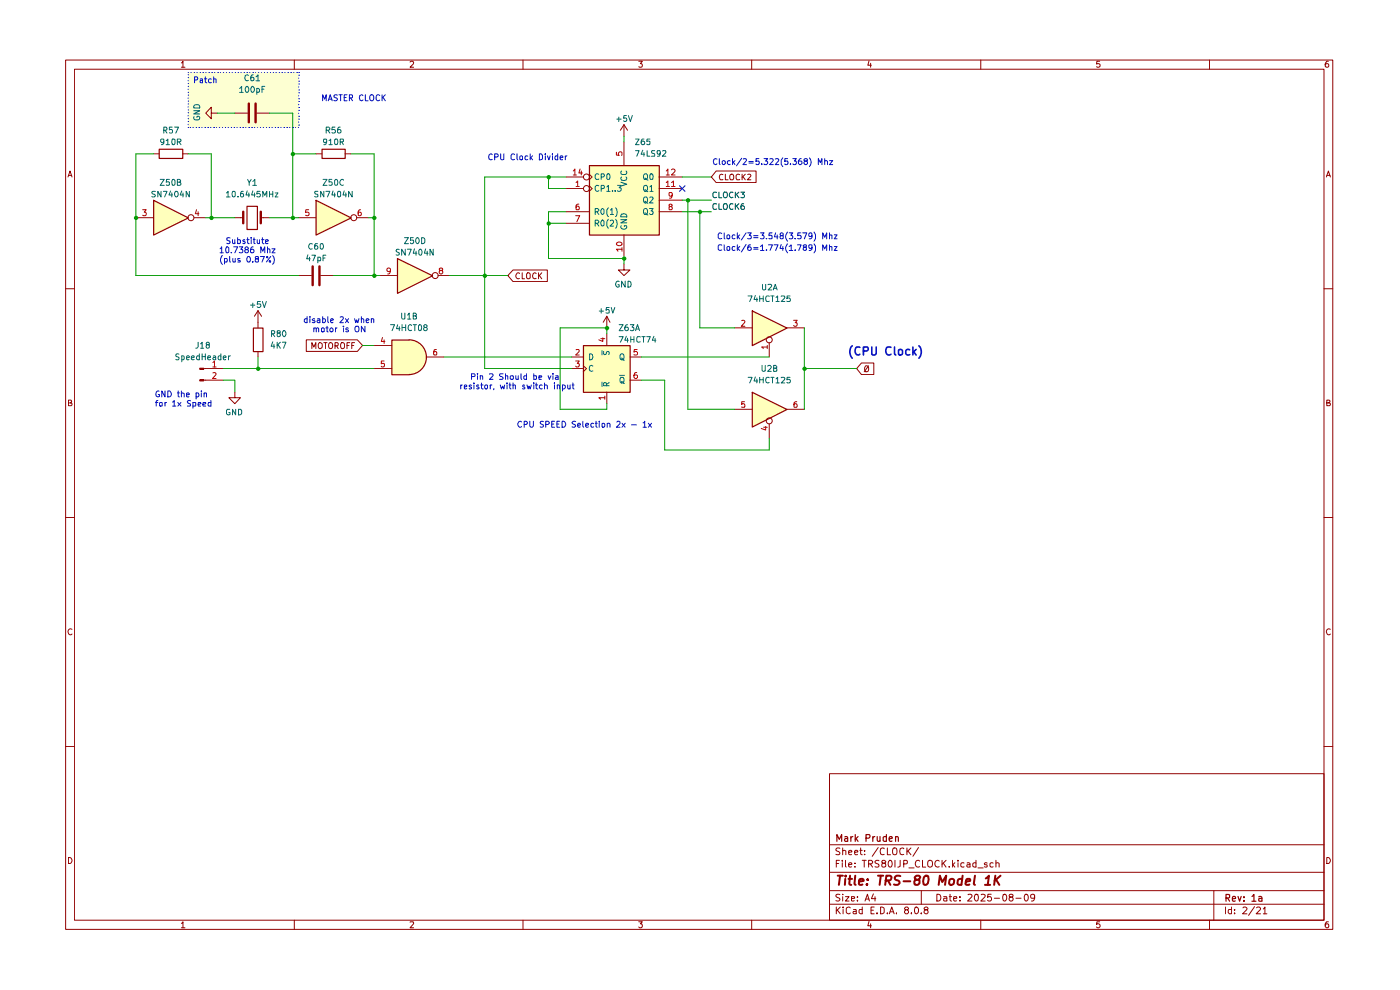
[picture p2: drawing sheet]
<svg xmlns="http://www.w3.org/2000/svg" width="297mm" height="210mm" viewBox="0 0 297 210" stroke-linecap="round" stroke-linejoin="round" font-family="sans-serif">
<g fill="none" stroke="#910000" stroke-width=".21">
<path d="M13.9 12.7h268.8v184.4h-268.8zM15.8 14.7h265.1v180.5h-265.1zM38.5 13.3h.1l.2-.3v1.3M38.5 14.3h.7M62.4 12.7v2M87 13.2l.5-.2 .3 .2-.1 .4-.7 .7h.8M111 12.7v2M135.5 13h.8l-.5 .5 .4 .1v.6h-.7M159.5 12.7v2M184.4 12.9l-.3 .9h.8M184.7 13.4v.9M208.1 12.7v2"/>
<path d="M233.3 13h-.6l-.1 .6h.7v.6h-.7M256.6 12.7v2M281.8 13a.71 .71 0 0 0-.7 .5 .71 .71 0 0 0 .3 .8l.4-.1v-.6l-.4-.1-.3 .3M14.4 37.5l.5-1.2 .4 1.2M14.5 37.2h.7M281.4 37.5l.4-1.2 .4 1.2M281.5 37.2h.6M13.9 61.3h1.9M280.9 61.3h1.8M14.5 85.5h.4l.3-.3-.2-.3h-.5v1.2h.6l.2-.5-.4-.1M281.5 85.5h.4l.2-.3-.1-.3h-.5v1.2h.6l.1-.5-.3-.1M13.9 109.8h1.9"/>
<path d="M280.9 109.8h1.8M15.3 133.5a.59 .59 0 0 0-.9 .5 .59 .59 0 0 0 .8 .6l.1-.1M282.2 133.5a.59 .59 0 0 0-.8 .5 .59 .59 0 0 0 .7 .6l.1-.1M13.9 158.4h1.9M280.9 158.4h1.8M176 164.1h104.9v31.1h-104.9zM176 179.2h104.9M178.2 180l-.6-.1-.3 .2 .1 .4 .8 .4-.1 .3h-.8M178.8 179.9v1.4M182.6 179.9v1.2l.3 .2M186.3 179.8l-1.3 1.8M188.3 179.9v1.4h.6"/>
<path d="M192.4 179.9v1.4M193.2 179.9l-.8 .8M194.9 179.8l-1.2 1.8M14.5 181.9a.65 .65 0 0 1 .8 .6 .65 .65 0 0 1-.8 .7zM38.5 195.9l.3-.4v1.3M38.5 196.8h.7M62.4 195.2v1.9M87 195.6l.7-.1 .1 .3-.8 1h.8M111 195.2v1.9M135.5 195.5h.8l-.5 .5 .5 .2-.1 .5-.5 .1-.2-.2M159.5 195.2v1.9M176 191.8h104.9"/>
<path d="M176 188.9h104.9M176 185h104.9M177.4 192.4v1.4M177.4 183.2h.5M177.6 193l.7 .8M178.1 182.5h-.7v1.4M178.2 189.8h-.8l-.1 .3 .8 .4 .1 .4-.3 .2-.6-.1M178.3 192.4l-.9 .8M178.7 182.5v.2M178.7 183v.9M178.8 189.7v.1M178.8 180.5l.4-.1 .2 .1v.8"/>
<path d="M178.8 190.2v.9M178.9 192.4v.2M178.9 192.9v.9M179.4 190.2h.7l-.7 .9h.7M179.4 182.5v1.3l.1 .1M180 183.4l.7-.1-.2-.3-.5 .2v.6l.3 .1 .3-.1M180 180.8l.7-.1-.2-.3-.5 .1v.6l.3 .2 .3-.1M180.4 192.6l-.4-.2-.5 .3 .1 1 .4 .1 .4-.1M180.6 190.6l.7-.1-.1-.3h-.6v.8h.6M181.1 192.9h.5v.9M181.3 180.8l.7-.1-.2-.3h-.3l-.2 .1v.6l.2 .2 .4-.1M181.4 183.8v.1"/>
<path d="M181.4 183.1v.1M181.6 193.2l-.5 .1-.1 .2 .1 .3h.5M181.9 191v.1M181.9 190.2v.2M182.4 180.4h.5M182.9 192.9h-.5l-.2 .7a.45 .45 0 0 0 .7 .2M182.9 192.4v1.4M182.9 182.5h.9M183.3 182.5v1.4M183.4 181.2v.1M183.4 180.5h.1M183.5 191.1l.5-1.4 .4 1.4"/>
<path d="M183.7 190.7h.7M184.3 183.3h.6l.2-.3v-.3l-.2-.2h-.6v1.4M184.4 195.4l-.3 1h.8M184.6 183.3l.5 .6M184.7 196v.8M184.8 193.1h.5M185.3 189.6l-.4 1h.9M185.5 192.4h-.7v1.4h.7M185.6 190.2v.9M186 193.7v.1M186.5 182.6a.6 .6 0 0 0-.9 .1l.1 .4 .7 .2 .1 .2-.3 .4-.6-.1M186.8 192.4h.4l.4 .3v.8l-.4 .3h-.4z"/>
<path d="M187.3 183.1h-.1l-.1-.3 .1-.2a.48 .48 0 0 1 .7 .2l-.2 .3-.5 .1a.47 .47 0 0 0 0 .7 .47 .47 0 0 0 .7-.2l-.1-.4-.2-.2M187.6 180l-.3-.1-.5 .1-.1 .5 .1 .6 .4 .2 .4-.1M188.3 193.7v.1M188.7 193.8l.5-1.4 .5 1.4M188.8 182.5a.76 .76 0 0 1 .5 .7 .76 .76 0 0 1-.5 .7l-.3-.2a.99 .99 0 0 1 .3-1.2zM188.8 193.4h.7M189.4 180l.3-.1 .5 .1 .1 .8-.1 .3-.3 .2-.5-.2zM189.9 182.5v1.4M190.2 193.7v.1M191 182.5v1.3l-.5 .1M191.7 183.3l.7-.1 .1-.5-.3-.2h-.5v1.4M191.7 180a.55 .55 0 0 0-.7 0 .55 .55 0 0 0-.1 .7l.1 .4 .4 .2 .3-.1"/>
<path d="M192.1 193l-.2-.3 .2-.3h.4l.2 .3v.2l-.7 .3-.1 .4 .2 .2h.4l.2-.2-.2-.6M192.6 180.5l.6 .8M192.8 184.1h1.1M193.3 193.7v.1M194.1 192.6l.2-.2a.75 .75 0 0 1 .6 .7 .75 .75 0 0 1-.6 .7l-.2-.1-.1-.4zM195.1 182.7a.68 .68 0 0 0-1 .4 .68 .68 0 0 0 .8 .8l.2-.1M195.4 193.7v.1M195.4 188.9v2.9M195.7 182.5v1.4h.7M196.4 193l-.4-.3 .4-.3h.2l.3 .3-.3 .3a.45 .45 0 0 0-.6 .4 .45 .45 0 0 0 .6 .4l.3-.2-.3-.6M196.9 182.7l.2-.2a.57 .57 0 0 1 .7 .5v.4a.57 .57 0 0 1-.7 .5v-.1a.99 .99 0 0 1-.2-1.1zM198.7 189.7a.73 .73 0 0 1 .9 .7 .73 .73 0 0 1-.9 .7z"/>
<path d="M199.3 182.7a.65 .65 0 0 0-1 .5 .65 .65 0 0 0 .9 .6h.1M199.9 182.5v1.4M200.1 183.1l.6 .8M200.2 190.2h.6l.1 .9M200.7 182.5l-.8 .8M200.9 190.5l-.7 .1v.4h.7M201.4 183.8v.1M201.4 190.2h.5M201.5 189.7v1.3l.4 .1M202.1 182.5v1.4M202.1 183.4l.5 .5M202.3 190.6l.7-.1-.1-.3h-.5l-.1 .2v.6l.2 .1 .4-.1"/>
<path d="M202.6 183l-.5 .5M203.2 182.5v.2M203.2 183v.9M203.7 191v.1M203.7 190.2v.2M204.5 183.1l-.4-.1-.3 .3 .1 .5h.6M205.2 183.1l.3-.1 .3 .2v.7M205.4 189.8l.5-.1 .3 .4-.9 1h.9M205.8 183.3l-.6 .1-.1 .2 .2 .3 .5-.1M206.9 189.8h.5a1.01 1.01 0 0 1-.2 1.3 .87 .87 0 0 1-.3-1.3zM207 183.1l-.3-.1-.3 .3 .1 .5h.5M207 182.5v1.4"/>
<path d="M207.5 184.1h1.1M208.1 195.2v1.9M208.1 189.8h.8l.1 .3-.9 1h.9M209.4 183.1l-.4-.1-.2 .2 .1 .2 .5 .1v.3h-.6M210.3 189.7h-.7l-.1 .7 .6-.2 .2 .3v.4l-.2 .2-.6-.1M210.7 183.1l-.4-.1-.3 .3 .1 .5h.6M210.9 190.5h1.1M211.3 183.1l.4-.1 .3 .2v.7M211.3 182.5v1.4M212.8 189.8l.3-.1a.73 .73 0 0 1 .5 .7 .73 .73 0 0 1-.5 .7l-.3-.1-.1-.5zM214.3 190.3l-.2-.3 .1-.2h.6v.4l-.5 .1-.2 .2v.4l.2 .2h.4l.2-.2v-.4l-.2-.2M215.5 190.5h1.1"/>
<path d="M217.5 189.8l.1-.1a.73 .73 0 0 1 .6 .7 .73 .73 0 0 1-.6 .7l-.3-.6zM219.5 190.3l-.2 .2h-.5l-.2-.2 .1-.5 .5-.1 .3 .2-.2 1.1-.5 .1M233.3 195.5h-.6l-.1 .6 .2-.1h.3l.3 .2v.3l-.3 .3h-.3l-.2-.2M256.6 195.2v1.9M257.5 188.9v6.3M260 192.4v1.4M261.2 192.9h-.5l-.1 .3v.4l.2 .2h.4M261.2 192.4v1.4M261.9 193.7v.1M261.9 192.9v.2M263.7 192.6l.2-.2h.3l.3 .4-.9 1h.9M266.1 192.3l-1.2 1.9"/>
<path d="M266.6 192.6l.6-.2 .2 .4-.9 1h.9M268 192.8l.3-.4v1.4M268 193.8h.8M281.5 181.9a.65 .65 0 0 1 .7 .6 .65 .65 0 0 1-.7 .7zM281.8 195.5h-.4l-.3 .5v.5l.3 .3 .4-.1v-.7h-.4l-.3 .2"/>
</g>
<g fill="none" stroke="#910000" stroke-width=".25">
<path d="M177.5 178.5v-1.5l.5 1 .6-1v1.5M179.2 177.5h.5l.1 1M179.8 177.8l-.5 .1-.2 .2 .2 .4 .5-.1M180.5 177.5v1M180.9 177.5l-.4 .3M181.4 177v1.5M181.6 177.9l.4 .6M182 177.5l-.6 .5M183.7 177.8h.6a.45 .45 0 0 0 .1-.8h-.7v1.5M185.2 177.5v1M185.6 177.5l-.4 .3M186.1 177.5l.1 .9 .3 .1 .2-.2"/>
<path d="M186.7 177.5v1M188 177.5h-.4l-.2 .1v.7l.2 .2 .4-.1M188 177v1.5M188.6 178l.7-.2-.2-.3h-.4l-.1 .7 .3 .3 .3-.1M190 177.6l.2-.1h.3l.1 1M190 177.5v1M260.1 190.5l.7-.1 .1-.6-.8-.1v1.5M260.4 190.5l.5 .7M261.4 190.7l.7-.1-.1-.4h-.5l-.1 .7 .2 .3 .4-.1M262.6 190.2l.4 1 .3-1M263.9 191v.2M263.9 190.2v.2"/>
<path d="M265.6 190.2l.4-.5v1.5M265.6 191.2h.8M267 190.2h.6l.1 1M267.7 190.6l-.7 .1v.4h.7"/>
</g>
<g fill="none" stroke="#910000" stroke-width=".42">
<path d="M177.7 185.8h1.1M178.2 185.8l-.2 1.9M179.3 186.4l-.1 1.3M179.4 185.8v.1M180 186.4h.8M180.3 185.8l-.1 1.6 .4 .3M181.4 185.8l-.1 1.6 .2 .3M182.2 187l1-.1-.1-.4a.6 .6 0 0 0-.8 .2v.9h.7M184 187.5l-.1 .2-.1-.1 .2-.1-.1 .2M184.1 186.5v.2M186.3 185.8h1.1M186.9 185.8l-.3 1.9"/>
<path d="M187.9 186.8l1-.1 .2-.6v-.2l-.3-.1h-.8l-.2 1.9M188.4 186.8l.5 .9M191 185.8h-.8l-.4 .3 .1 .4 .8 .4 .1 .5-.4 .3-.8-.1M191.7 186.9h1.4M194.4 186.6l-.3-.2v-.3a.72 .72 0 0 1 1-.3l.1 .3-.2 .4-.8 .2a.75 .75 0 0 0-.1 .9 .72 .72 0 0 0 1-.2v-.6l-.3-.2M196 186.1l.4-.3 .5 .1a1.62 1.62 0 0 1-.5 1.8l-.5-.2-.1-.6zM199.1 187.7l.3-1.9 .5 1.3 .8-1.3-.2 1.9M201.5 186.6l.3-.2 .5 .2v.9l-.4 .2-.5-.2zM204.1 186.5l-.5-.1-.4 .4v.7l.2 .2 .6-.1M204.2 185.8l-.2 1.9M204.9 187l.9-.1v-.4h-.7l-.3 .9 .3 .3 .5-.1M206.8 185.8l-.2 1.6 .2 .3"/>
<path d="M209 187.7h1.1M209.1 186.3l.7-.5-.3 1.9M211.2 185.8l-.3 1.9M211.3 186.6l.7 1.1M212.3 185.8l-1.3 1.1"/>
</g>
<path d="M39.9 15.4h23.5v11.6h-23.5z" fill="#fdffd2"/>
<g fill="#ffffbc">
<path d="M125 35.1h14.8v14.7h-14.8z"/>
<path d="M123.7 73.3h9.9v9.9h-9.9z"/>
<path d="M32.5 42.5l7.4 3.7-7.4 3.6z"/>
<path d="M67 42.5l7.5 3.7-7.5 3.6z"/>
<path d="M84.3 54.8l7.4 3.7-7.4 3.7z"/>
<path d="M86.8 72a3.7 3.7 0 0 1 3.6 3.7 3.7 3.7 0 0 1-3.6 3.7z"/>
<path d="M83.1 72.1h3.6v7.4h-3.6z"/>
<path d="M159.5 65.9l7.4 3.6-7.4 3.8z"/>
<path d="M159.5 83.2l7.4 3.6-7.4 3.7z"/>
</g>
<g fill="none" stroke="#910000" stroke-width=".21">
<path d="M120.1 40h3.6M120.1 37.5h3.6M125 39.4l.6 .6-.6 .6M125 37l.6 .5-.6 .6M132.4 26.5v2.4M132.4 30.1v5M132.4 26.5l-.8 1.1M132.4 26.5l.7 1.1M139.8 40h4.9M139.8 37.5h4.9M120.1 44.9h4.9M120.1 47.4h4.9"/>
<path d="M132.4 56v1.3h1.2l-1.2 1.2-1.2-1.2h1.2M132.4 49.8v5M139.8 44.9h4.9M139.8 42.5h4.9M43.2 78.2h.4M121.3 75.7h2.4M121.3 78.2h2.4M123.7 77.6l.7 .6-.7 .7M128.7 67.1l.7 1.3M128.7 67.1v2.4M128.7 70.8v2.5M128.7 67.1l-.7 1.3"/>
<path d="M133.6 75.7h2.5M42.4 80.6h.8v.2h-.8zM43.2 80.6h.4M128.7 83.2v2.4M133.6 80.6h2.5"/>
<circle cx="124.4" cy="40" r=".64"/>
<circle cx="124.4" cy="37.5" r=".64"/>
</g>
<path d="M125 35.1h14.9v14.8h-14.9zM123.8 73.3h9.9v9.9h-9.9z" fill="none" stroke="#910000" stroke-width=".25"/>
<g fill="none" stroke="#006665" stroke-width=".21">
<path d="M127 39.4a.45 .45 0 0 0-.7 .2l.1 .7a.37 .37 0 0 0 .3 .3 .37 .37 0 0 0 .3-.2M127 37a.45 .45 0 0 0-.7 .1v.7l.1 .3 .6-.1M127.5 40l.6-.1v-.5l-.6-.1v1.3M127.5 37.5h.6v-.5l-.6-.1v1.2M128.7 39.7l.4-.4v1.3M128.8 37l.4-.1a.86 .86 0 0 1 0 1.2h-.3l-.2-.2zM131 39.3h.8l-.4 .5 .4 .2v.3l-.3 .3h-.3l-.2-.2M131.7 38.6l1.3 .5-1.3 .4M131.9 37.5l-.2 .3a.65 .65 0 0 0 .6 .5 .65 .65 0 0 0 .7-.5l-.2-.3M131.9 36.3l-.2 .4 .3 .3h.6l.3-.1 .1-.4-.2-.2M136.6 39.5l.5-.2a.86 .86 0 0 1 0 1.3h-.2a.79 .79 0 0 1-.3-1.1zM136.8 37.8l.7 .4"/>
<path d="M137.9 39.7l.3-.4v1.3M138 37l.2-.1a.77 .77 0 0 1 .2 1.2h-.4l-.1-.2zM126.3 44.9h.5l.2-.4-.2-.3h-.5v1.3M126.3 47.4l.7-.1v-.4l-.2-.2h-.5v1.3M126.6 44.9l.4 .6M126.6 47.4l.4 .6M127.6 44.3l.3-.1 .2 .3v.7l-.2 .3a.71 .71 0 0 1-.3-1.2zM127.6 46.8l.3-.1 .2 .2v.8l-.1 .2a.6 .6 0 0 1-.6-.5 .6 .6 0 0 1 .2-.6zM128.7 40.6h.7M129.1 44.1l-.4 .5v.8l.4 .5M129.1 46.5l-.1 .1a1.34 1.34 0 0 0 .1 1.8M129.5 44.6l.3-.4v1.3"/>
<path d="M129.5 46.9l.4-.2 .3 .4-.8 .9h.8M129.5 45.5h.7M129.9 40.4v.2M130.5 40.4v.2M130.6 44.1a1.44 1.44 0 0 1 0 1.8M130.6 46.5l.1 .1a1.48 1.48 0 0 1-.1 1.8M131.7 46.6h1.3l-1.3 .7h1.3M131.8 47.9l-.1 .1a.6 .6 0 0 0 .7 .6 .6 .6 0 0 0 .5-.7h-.4v.1M131.9 45.4h.9l.2 .6h-1.3zM136.6 44.4l.5-.2a.86 .86 0 0 1 0 1.3 .46 .46 0 0 1-.6-.4zM136.6 41.9l.5-.1a.86 .86 0 0 1 0 1.2 .46 .46 0 0 1-.6-.4zM136.8 40.3l.7 .4"/>
<path d="M136.8 45.2l.7 .4M136.8 42.7l.7 .4M137.8 44.2h.8l-.5 .5h.4v.7l-.5 .1-.2-.2M137.9 41.9l.4-.1 .3 .3-.8 .9h.8M137.9 40.6h.7M125.1 75.1a.64 .64 0 0 1 .7 .6 .64 .64 0 0 1-.7 .6zM125.8 77.7l-.3-.2a.65 .65 0 0 0-.5 .6 .65 .65 0 0 0 .5 .7l.3-.1M127.7 74.4v.9M128.1 74.5v.6a.47 .47 0 0 0 .4 0 .47 .47 0 0 0 .2-.5l.5-.1v.7M131.4 79.6h1.1M131.7 75.1h.4a.86 .86 0 0 1 0 1.2 .46 .46 0 0 1-.6-.4zM131.8 76l.7 .4"/>
<path d="M127.7 81.1v.9M128.6 81.8v-.6h-.5v.6h1.1M129.2 81.1l-.6 .5M131.7 80h.5a.86 .86 0 0 1-.1 1.2 .46 .46 0 0 1-.6-.4zM131.8 81h.2l.5 .3"/>
<circle cx="136.9" cy="37.5" r=".57"/>
</g>
<g fill="none" stroke="#ba0000" stroke-width=".21">
<path d="M121.6 36.3l.4-.4v1.2M121.6 37.1h.7M122.2 38.7l.3-.3v1.2M122.2 39.6h.7M123.1 35.9l-.3 .8h.8M123.3 36.3v.8M130.8 32.3v.6l.6 .1-.2-.2v-.3l.2-.3h.4l.1 .2v.6M141.3 38.7l.4-.3v1.2M141.3 36.3l.4-.4v1.2M141.3 39.6h.7M141.3 37.1h.7M142.4 38.7l.5-.3v1.2"/>
<path d="M142.4 36l.6-.1 .2 .2-.1 .3-.7 .7h.8M142.4 39.6h.8M122.1 45.8h.9l-.6 1.2M122.8 43.3l-.6 .3v.8l.6 .1v-.7l-.4-.1-.2 .3M130.8 51.5a.78 .78 0 0 1 1.1 .1v.3a.66 .66 0 0 1-1.1-.2zM131.9 52.9h-1.1l.3 .4M131.9 52.5v.8M142.1 43.8l-.2-.1v-.3h.6v.3l-.6 .2 .1 .6h.4l.2-.2-.1-.4-.1-.1M142.6 41.4l-.2 .2-.5-.2v-.5l.5-.1a.91 .91 0 0 1 0 1.2h-.4M122.1 76.6h.8l-.4 .5h.3l.1 .2-.1 .5h-.5l-.2-.1M122.2 74.2l.4-.1 .3 .4-.8 .8h.8M127.5 71.8h.8"/>
<path d="M127.9 71.7v.7l-.9-.3M135.1 79l-.4 .1a.92 .92 0 0 0 0 1.2h.3l.2-.3v-.3l-.1-.2h-.4l-.2 .2M135.2 74.1h-.6l-.1 .6 .2-.2h.3l.2 .3v.3l-.1 .2-.6-.1M128.3 84.4h-1.3l.4 .3M128.3 84v.7"/>
</g>
<path d="M42.4 80.6h.8v.2h-.8z" fill="#910000"/>
<path d="M42.4 78.1h.8v.3h-.8z" fill="none" stroke="#910000" stroke-width=".21"/>
<path d="M42.4 78.1h.8v.3h-.8z" fill="#910000"/>
<g fill="none" stroke="#910000" stroke-width=".21">
<path d="M32.5 32.6h1.2M38.7 32.6h1.2M44.8 24v-1.3l-1.2 1.3 1.2 1.2v-1.2h1.3M49.8 24h2.7M54.5 24h2.7M67 32.6h1.3M73.2 32.6h1.3M151.9 36.3h8.5v2.4h-8.5l-1-1.2zM153.4 37h-.3a.67 .67 0 0 0-.5 .5 .67 .67 0 0 0 .3 .6h.5M153.9 37v1.1h.6M155 37h.4a.86 .86 0 0 1 .1 1.1h-.5a.87 .87 0 0 1 0-1.1zM156.9 37h-.1a.45 .45 0 0 0-.6 .2v.7l.1 .2h.6"/>
<path d="M157.4 37v1.1M157.6 37.5l.5 .6M158.1 37l-.7 .6M158.6 37h.4l.3 .3-.8 .8h.8M28.8 46.2h3.7M41.2 46.2h2.4M49.8 46.2h1.8M55.3 46.2h1.9M63.4 46.2h3.6M63.4 58.5h2.7M68 58.5h2.7M75.6 46.2h2.6"/>
<path d="M80.6 58.5h3.7M92.9 58.5h2.5M108.8 57.3h7.3v2.4h-7.3l-1.1-1.2zM110.2 58v-.1a.58 .58 0 0 0-.8 .6 .58 .58 0 0 0 .8 .5M110.8 57.9v1.2h.5M112 57.9h.2l.3 .2v.9l-.3 .1-.5-.1v-.9zM113.7 58v-.1a.61 .61 0 0 0-.7 .3 .61 .61 0 0 0 .1 .8l.3 .1 .3-.1M114.3 57.9v1.2M114.4 58.5l.5 .6M114.9 57.9l-.6 .7M43.6 78.2h3.8M54.7 65.9l.8 1.2"/>
<path d="M54.7 65.9v3.6M54.7 74.5v1.2M54.7 65.9l-.7 1.2M65 72.1h10.8l1.1 1.2-1.1 1.2h-10.8zM66.2 74v-1.3l.4 .9 .4-.9v1.3M67.8 72.7l.3 .1a.74 .74 0 0 1 .2 1l-.5 .2a.86 .86 0 0 1 0-1.3zM68.7 72.7h.7M69 72.7v1.3M69.8 72.8l.3-.1 .4 .1 .1 .7-.4 .5-.4-.2zM71.1 73.4h.5l.1-.2v-.4l-.1-.1h-.5v1.3M71.4 73.4l.3 .6M72.3 72.8l.2-.1a.46 .46 0 0 1 .6 .4v.4a.46 .46 0 0 1-.6 .5 .9 .9 0 0 1-.2-1.2z"/>
<path d="M73.6 73.3h.4M74.2 72.7h-.6v1.3M74.6 73.3h.5M75.2 72.7h-.6v1.3M79.4 78.2h3.7M79.4 73.3h3.7M90.5 75.7h3.7M155.8 69.5h3.7M163.2 72.7v3M166.9 69.5h3.7M182.7 77h2.7v2.5h-2.7l-1-1.3zM183.6 77.7l.3-.1a.73 .73 0 0 1 0 1.3h-.2a.86 .86 0 0 1-.1-1.2z"/>
<path d="M184.3 77.6l-1 1.3M43.6 80.6h3.8M49.8 83.2v1.2h1.2l-1.2 1.2-1.2-1.2h1.2M155.8 86.8h3.7M163.2 90v3M166.9 86.8h3.7"/>
<circle cx="40.5" cy="46.2" r=".64"/>
<circle cx="75.1" cy="46.2" r=".64"/>
<circle cx="92.3" cy="58.5" r=".64"/>
<circle cx="163.2" cy="72.1" r=".64"/>
<circle cx="163.2" cy="89.3" r=".64"/>
</g>
<g fill="none" stroke="#ba0000" stroke-width=".21">
<path d="M30.3 44.5h.7l-.4 .5 .3 .1v.6h-.6M41.7 44.5l-.3 .8h.8M42 44.9v.9M65.5 44.5h-.6l-.1 .6a.45 .45 0 0 1 .6 0 .45 .45 0 0 1 .1 .6h-.7M76.5 44.5l-.3 .1-.2 .2v.9a.42 .42 0 0 0 .5-.1 .42 .42 0 0 0 .1-.5l-.4-.1-.2 .2M82.8 57.4v.1a.42 .42 0 0 1-.6 0 .42 .42 0 0 1 0-.6l.4-.1a.72 .72 0 0 1 .2 .8 .72 .72 0 0 1-.6 .5M93.4 57.4l-.2-.3 .1-.2h.5v.4l-.4 .1-.2 .2v.3l.2 .2h.3l.2-.2v-.3l-.2-.2M45.2 76.9l.3-.3v1.2M45.2 79.1l.4-.1 .2 .4-.7 .9h.7M45.2 77.8h.6M81.1 71.6l-.2 .8h.8M81.5 76.6h-.6v.6l.6-.1v.7h-.4l-.2-.1"/>
<path d="M81.5 72.1v.7M92.6 74.1l-.4 .1-.2 .4 .1 .7h.5v-.7l-.4-.1-.2 .3M157.3 68l.5-.1 .2 .4-.7 .9h.7M162.8 73.6h-1.2l.3 .4M162.8 73.3v.7M168.4 67.9h.7l-.4 .5h.3v.7l-.5 .1-.1-.2M157.9 85.2h-.6v.6l.2-.2 .4 .1v.7l-.6-.1M162 90.6h.8M162.4 90.5v.7l-.9-.3M169 85.2l-.6 .3v.8l.6 .1v-.7l-.4-.1-.2 .3"/>
</g>
<path d="M33.8 31.7h5v1.9h-5zM68.3 31.7h4.9v1.9h-4.9zM32.6 42.5l7.4 3.7-7.4 3.7zM52.4 43.8h2.2v4.9h-2.2zM67.1 42.5l7.4 3.7-7.4 3.7zM84.3 54.9l7.5 3.6-7.5 3.7zM53.8 69.6h2v5h-2zM86.8 72.1h-3.7v7.4h3.7M86.8 72.1a3.7 3.7 0 0 1 3.7 3.7 3.7 3.7 0 0 1-3.7 3.7M159.6 65.9l7.4 3.7-7.4 3.7zM159.6 83.2l7.4 3.7-7.4 3.7z" fill="none" stroke="#910000" stroke-width=".25"/>
<path d="M52.8 22v3.9M54.2 22v3.9M51.6 44.9v2.5M55.3 44.9v2.5M66.3 56.5v4M67.8 56.5v4" fill="none" stroke="#910000" stroke-width=".51"/>
<g fill="none" stroke="#0f0f0f" stroke-width=".21">
<path d="M152 43.3l-.6-.1-.1 .3v.6l.1 .3 .6-.1M152 40.8h-.6l-.1 .2v.7a.52 .52 0 0 0 .7 .2M152.5 43.2v1.2h.6M152.5 40.8v1.1h.6M153.6 43.2h.5l.1 .2 .1 .6-.2 .4h-.5l-.1-.2v-.6zM155.5 43.3l-.1-.1a.66 .66 0 0 0-.7 .5 .66 .66 0 0 0 .3 .7l.5-.1M155.5 40.8h-.5a.61 .61 0 0 0-.3 .7 .61 .61 0 0 0 .8 .4M156 40.8v1.1M156 43.2v1.2M156.2 43.7l.6 .7M156.2 41.3l.6 .6M156.8 43.2l-.8 .7"/>
<path d="M156.8 40.8l-.8 .6M157.2 40.8h.7l-.4 .4 .4 .2v.5h-.7M157.8 43.2l-.5 .1a.94 .94 0 0 0 0 1.1h.5l.1-.2v-.3l-.2-.3h-.3l-.2 .3"/>
<circle cx="153.9" cy="41.3" r=".58"/>
</g>
<g fill="none" stroke="#090" stroke-width=".21">
<path d="M32.5 32.6h-3.7v25.9h34.6M39.9 32.6h4.9v13.6M46.1 24h3.7M57.2 24h4.9v22.2M62.1 32.6h4.9M74.5 32.6h4.9v25.9M116.4 37.5v2.5h3.7M120.1 37.5h-17.3v40.7h18.5M132.4 28.9v1.2M144.7 37.5h6.2M43.6 46.2h6.2M57.2 46.2h6.2"/>
<path d="M70.7 58.5h9.9M78.2 46.2h1.2M95.4 58.5h12.3M116.4 47.4h3.7M120.1 44.9h-3.7v9.9h16v1.2M144.7 42.5h6.2M144.7 44.9h6.2M145.9 42.5v44.3h9.9M148.5 44.9v24.6h7.3M47.4 78.2h32M54.7 75.7v2.5M76.9 73.3h2.5"/>
<path d="M94.2 75.7h27.1M128.7 70.8v-1.3h-9.9v17.3h9.9v-1.2M136.1 75.7h27.1M170.6 78.2h11.1M170.6 69.5v17.3M47.4 80.6h2.4v2.6M136.1 80.6h4.9v14.9h22.2v-2.5"/>
</g>
<g fill="none" stroke="#000bc9" stroke-width=".21">
<path d="M39.9 19.6h.1M39.9 18.3h.1M39.9 17.7h.1M39.9 16.5h.1M39.9 15.9h.1M39.9 15.4h.1M39.9 17.1h.1M39.9 18.9v.1M40.5 15.4h.1M41.2 15.4h.1M41.3 17l.6-.1v-.5l-.6-.1v1.3M41.8 15.4h.1"/>
<path d="M42.5 16.8h.5v.8M42.5 15.4h.1M43 17.1h-.5v.4h.5M43 15.4h.1M43.4 16.7h.5M43.6 16.3v1.1l.3 .2M43.6 15.4h.1M44.3 15.4h.1M44.8 16.8l-.3-.1-.3 .3 .1 .5h.5M44.9 15.4h.1M45.3 16.8h.5v.8M45.3 16.3v1.3"/>
<path d="M45.5 15.4h.1M46.2 15.4h.1M46.8 15.4h.1M47.4 15.4h.1M48 15.4h.1M48.6 15.4h.1M49.2 15.4h.1M49.9 15.4h.1M50.5 15.4h.1M51.1 15.4h.1M51.8 15.4h.1M52.4 15.4h.1"/>
<path d="M53 15.4h.1M53.6 15.4h.1M54.2 15.4h.1M54.8 15.4h.1M55.5 15.4h.1M56.1 15.4h.1M56.7 15.4h.1M57.4 15.4h.1M57.9 15.4h.1M58.5 15.4h.1M59.2 15.4h.1M59.8 15.4h.1"/>
<path d="M60.4 15.4h.1M61.1 15.4h.1M61.7 15.4h.1M62.3 15.4h.1M62.9 15.4h.1M63.4 15.4h.1M63.4 16h.1M63.4 17.2h.1M63.4 17.8h.1M63.4 19.1h.1M63.4 19.7h.1M63.4 16.5v.1"/>
<path d="M63.4 18.4v.1M39.9 27h.1M39.9 25.8h.1M39.9 25.2h.1M39.9 23.9h.1M39.9 23.3h.1M39.9 22h.1M39.9 21.5h.1M39.9 20.2h.1M39.9 20.8v.1M39.9 22.6v.1M39.9 24.5v.1"/>
<path d="M39.9 26.4v.1M40.3 27h.1M40.9 27h.1M41.6 27h.1M42.2 27h.1M42.8 27h.1M43.5 27h.1M44.1 27h.1M44.7 27h.1M45.3 27h.1M45.9 27h.1M46.5 27h.1"/>
<path d="M47.2 27h.1M47.8 27h.1M48.4 27h.1M49.1 27h.1M49.7 27h.1M50.2 27h.1M50.9 27h.1M51.5 27h.1M52.1 27h.1M52.8 27h.1M53.4 27h.1M54 27h.1"/>
<path d="M54.6 27h.1M55.2 27h.1M55.8 27h.1M56.5 27h.1M57.1 27h.1M57.7 27h.1M58.4 27h.1M59 27h.1M59.6 27h.1M60.2 27h.1M60.8 27h.1M61.4 27h.1"/>
<path d="M62.1 27h.1M62.7 27h.1M63.3 27h.1M63.4 20.9h.1M63.4 21.5h.1M63.4 22.8h.1M63.4 23.4h.1M63.4 24.7h.1M63.4 25.3h.1M63.4 26.5h.1M63.4 20.3v.1M63.4 22.1v.1"/>
<path d="M63.4 24v.1M63.4 25.9h.1M68.4 21.4v-1.3l.5 .9 .3-.9v1.3M69.6 21.4l.5-1.3 .4 1.3M69.8 21h.6M71.6 20.2l-.5-.1-.3 .3 .1 .2 .5 .2 .2 .2-.3 .4-.5-.1M71.9 20.1h.7M72.3 20.1v1.3M73 20.7h.4M73.6 20.1h-.6v1.3h.6M74.1 20.8h.5l.2-.2v-.3l-.2-.2h-.5v1.3M74.4 20.8l.4 .6"/>
<path d="M77 20.3l-.3-.2a.65 .65 0 0 0-.5 .6 .65 .65 0 0 0 .5 .7l.3-.2M77.5 20.1v1.3h.6M78.5 20.3l.5-.2a.86 .86 0 0 1 0 1.3 .46 .46 0 0 1-.6-.5zM80.6 20.3l-.5-.2-.3 .3v.6l.2 .3 .3 .1 .3-.2M81.1 20.1v1.3M81.2 20.6l.5 .8M81.7 20.1l-.6 .7M104.4 32.8l-.1-.1a.61 .61 0 0 0-.6 .3 .61 .61 0 0 0 .1 .7l.3 .2 .3-.1M104.9 33.3l.7-.1 .1-.3-.3-.3h-.5v1.3M106.2 32.6v1a.42 .42 0 0 0 .7 .2v-1.2M109.2 32.8l-.1-.1a.42 .42 0 0 0-.7 .3v.6a.52 .52 0 0 0 .8 .2M109.7 32.6v1.1l.1 .2"/>
<path d="M110.3 33.2l.2-.1 .4 .1v.6h-.6zM112 33.1h-.5l-.1 .5a.36 .36 0 0 0 .6 .2M112.5 32.6v1.3M112.6 33.4l.4 .5M113 33.1l-.5 .5M114.4 32.6a.52 .52 0 0 1 .7 .4v.6l-.7 .3zM115.7 32.6v.2M115.7 33.1v.8M116.1 33.1l.4 .8 .2-.8M117.2 32.6v.2M117.2 33.1v.8M118.3 33.1h-.5l-.1 .5a.36 .36 0 0 0 .6 .2"/>
<path d="M118.3 32.6v1.3M118.8 33.5l.6-.1-.2-.3-.4 .1v.5l.2 .2 .3-.1M119.9 33.1v.8M120.3 33.1l-.4 .2M152.1 33.7l-.3-.1a.65 .65 0 0 0-.5 .7 .65 .65 0 0 0 .5 .6l.3-.2M152.6 33.6v1.1l.2 .2M153.3 34.2l.3-.1 .3 .2v.4l-.3 .2-.4-.2zM154.9 34.2l-.3-.1-.3 .2v.4l.3 .2 .3-.1M155.4 33.6v1.3M155.6 34.4l.3 .5M155.9 34.1l-.5 .4M157.3 33.6l-1.1 1.6"/>
<path d="M157.7 33.7l.4-.1 .3 .4-.8 .9h.8M158.9 34.2h.9M158.9 34.6h.9M161 33.6h-.6v.6h.6v.6l-.4 .1-.2-.2M161.6 34.7v.2M162.1 33.6h.8l-.5 .6 .5 .1v.4l-.3 .2h-.3l-.2-.2M163.3 33.7l.5-.1 .2 .3-.7 1h.7M164.5 33.7l.5-.1 .2 .3-.7 1h.7M166.1 33.5l-.4 .5v.8l.4 .5M167.1 33.6h-.6v.6h.6l.1 .1-.1 .5-.4 .1-.2-.2M167.7 34.7v.2M168.2 33.6h.7l-.4 .6h.4v.6l-.5 .1-.2-.2"/>
<path d="M170 33.6a.55 .55 0 0 0-.6 .6v.5l.2 .2h.3l.2-.2v-.4l-.1-.1h-.5l-.1 .1M170.8 34.2l-.2-.2v-.3h.6l.1 .3-.2 .2h-.3l-.2 .2v.3l.2 .2h.3l.2-.2v-.3l-.2-.2M171.7 33.5a1.44 1.44 0 0 1 0 1.8M173.6 34.9v-1.3l.4 .9 .4-.9v1.3M175 34.2l.4-.1 .2 .1v.7M175 33.6v1.3M176 34.1h.7l-.7 .8h.7M46.7 52.8l.3-.4v1.2M46.7 53.6h.7M47.2 54.2a1.21 1.21 0 0 0 0 1.9M47.6 55.6h.5v-.8h-.5v1.2M48.1 52.4l.5 .2v.8l-.5 .2a.9 .9 0 0 1 0-1.2z"/>
<path d="M48.7 54.4v1l.2 .2M48.8 50.5h-.7v.4l.6 .2 .1 .2-.1 .3h-.6M49.1 53.5v.1M49.3 50.8l.1 .8 .3 .1 .1-.2M49.4 54.8l.1 .8 .4-.1M49.6 52.4h.8l-.6 1.2M49.8 50.8v.9M49.9 54.8v.8M50.4 50.9h.6v.6l-.2 .2-.4-.1M50.4 50.4v1.3M50.8 52.4h.7l-.4 .5 .3 .1v.5h-.6M50.9 54.8h-.4l-.1 .2 .2 .2h.3v.4h-.5"/>
<path d="M51.9 50.9l-.2-.1-.2 .2 .2 .3h.2v.3h-.4M52.2 53l-.3-.4 .3-.2h.2l.3 .3-.8 .4v.3l.3 .2h.2l.3-.2v-.3l-.3-.1M52.4 50.8h.5M52.5 50.4v1l.4 .3M52.5 54.5l.3-.1a.84 .84 0 0 1 .2 1.2l-.5-.1a.78 .78 0 0 1 0-1zM53.3 50.4v.1M53.3 50.8v.9M53.6 55.5v.1M53.7 52.4a.72 .72 0 0 0-.6 .5 .72 .72 0 0 0 .3 .7l.4-.1a.42 .42 0 0 0 0-.5 .42 .42 0 0 0-.6 0l-.1 .1M53.7 50.8h.4M53.9 50.4v1.2l.2 .1M54.4 54.9l-.3-.3 .1-.1h.6v.3l-.6 .2v.6l.6-.1v-.5l-.2-.1"/>
<path d="M54.6 50.8v.8l.3 .1 .2-.2M55.1 50.8v.9M55.2 54.4h.9l-.5 1.2M55.3 53.6v-1.2l.4 .9 .5-.9v1.2M55.5 50.8h.5M55.7 50.4v1l.3 .3M56.3 51.3l.6-.2-.1-.3-.5 .1v.7h.5M56.7 54.4l.1 .2-.1 .1-.2-.1zM56.8 53l.1-.2 .4 .2v.6M56.8 52.4v1.2M57.1 55.3l.2-.1 .1 .2v.2h-.3zM57.4 54.4l-.9 1.2"/>
<path d="M57.7 52.8h.7l-.7 .8h.7M57.9 54.2a1.42 1.42 0 0 1 0 1.9M153.1 52l-.6-.1-.1 .3v.7a.52 .52 0 0 0 .7 .1M153.1 49.6l-.1-.1a.42 .42 0 0 0-.6 .2v.7a.52 .52 0 0 0 .7 .2M153.6 51.9v1.1l.2 .1M153.6 49.4v1.1l.2 .2M154.2 52.4l.4-.1 .2 .1v.6h-.6zM154.2 50l.4-.2 .2 .2v.6h-.6zM155.9 52.4h-.5l-.1 .5a.36 .36 0 0 0 .6 .1M155.9 49.9h-.5l-.1 .5a.36 .36 0 0 0 .6 .2M156.4 49.4v1.3M156.4 51.9v1.2"/>
<path d="M156.5 52.7l.4 .4M156.5 50.2l.4 .5M156.9 52.3l-.5 .5M156.9 49.8l-.5 .5M158.3 51.9l-1 1.6M158.3 49.4l-1 1.5M158.6 49.4h.8l-.4 .5 .4 .3-.1 .4h-.7M159.2 51.9a.55 .55 0 0 0-.6 .5l.1 .6 .4 .1 .3-.2v-.3l-.3-.2h-.2l-.3 .2M159.9 52.5h.9M159.9 52.9h.9M159.9 50h.9M159.9 50.4h.9"/>
<path d="M161.3 52.3l.5-.4v1.2M161.3 49.4h.8l-.4 .5 .4 .3-.1 .4h-.7M161.3 53.1h.8M162.6 53v.1M162.6 50.6v.1M163 51.9h.9l-.5 1.2M163.8 49.4h-.6l-.1 .6h.7v.6h-.7M164.2 51.9h.9l-.6 1.2M164.5 49.4l-.2 .8h.8M164.9 49.8v.9M165.7 51.9l-.2 .8h.7M165.7 50l-.1-.1a.34 .34 0 0 1 .1-.5 .34 .34 0 0 1 .5 .2l-.1 .3-.5 .1-.1 .4a.42 .42 0 0 0 .7 .2v-.5l-.3-.1"/>
<path d="M166.1 52.3v.8M167.1 51.8a1.23 1.23 0 0 0 0 1.8M167.1 49.2l-.1 .1a1.32 1.32 0 0 0 .1 1.9M167.4 52.3l.4-.4v1.2M167.4 49.4h.8l-.4 .5 .3 .1v.6h-.7M167.4 53.1h.8M168.7 53v.1M168.7 50.6v.1M169.2 51.9h.8l-.5 1.2M169.9 49.4h-.6l-.1 .6h.7v.6h-.7M170.3 49.4h.8l-.5 1.3M170.6 52.4l-.2-.3 .2-.2h.4l.1 .4-.7 .4 .2 .4 .5-.1v-.5l-.2-.1"/>
<path d="M172.2 52.4l-.1 .3-.4-.1v-.7l.5 .1v.9l-.5 .2M172.2 50v.2h-.5v-.7l.4-.1 .1 .2v.8l-.5 .3M172.7 51.8h.1a1.36 1.36 0 0 1-.1 1.8M172.7 49.2a1.41 1.41 0 0 1 0 2M174.5 53.1v-1.2l.5 .9 .4-.9v1.2M174.5 50.7v-1.3l.5 .9 .4-.9v1.3M176 52.4l.1-.1 .4 .1v.7M176 50l.1-.2 .4 .1v.8M176 49.4v1.3M176 51.9v1.2M177 52.3h.6l-.6 .8h.6M177 49.8h.6l-.6 .9h.6"/>
<path d="M65.1 67.7l-.3-.1-.2 .3v.3l.2 .2h.3M65.1 67.2v1.2M65.7 67.2v.1M65.7 67.6v.8M66.6 69.7l.2-.2 .3 .2v.7M66.6 69.5v.9M66.8 67.7l-.3-.1-.3 .3 .6 .1v.3l-.1 .1h-.5M67.1 69.7l.2-.2 .3 .1v.8M67.3 67.7h.6v.7M67.9 67.9l-.6 .2 .1 .3h.5M68.2 69.7l.2-.2 .4 .2v.6h-.6zM68.4 67.7a.36 .36 0 0 1 .6 .2v.5h-.6"/>
<path d="M68.4 67.2v1.2M69.1 69.5h.5M69.4 69.2v1.1l.2 .1M69.5 67.2v1.1l.2 .1M70 69.8l.4-.3 .2 .3v.5h-.5zM70.1 68l.6-.1-.1-.3-.5 .2v.5l.2 .1h.3M71.2 69.5v.9M71.5 69.5l-.3 .3M72.2 67.3l.4-.1 .3 .3-.8 .9h.8M72.9 69.2v.1M72.9 69.5v.9M73.3 67.6l.7 .8"/>
<path d="M73.9 69.6l-.4-.1-.1 .3v.2h.4l.2 .2-.2 .2-.4-.1M74 67.6l-.7 .8M75.2 67.6l.3 .8 .1-.5 .3 .5 .3-.8M76.7 67.7l.3-.1 .2 .2v.6M76.7 67.2v1.2M77.4 69.2v1.2l-.7-1.2v1.2M77.7 68l.6-.1-.2-.3-.4 .2v.5l.1 .1h.4M78.8 67.7h.5v.7M78.8 67.6v.8M100 79.9h.6l.2-.2-.1-.3-.7-.1v1.2M101.3 79.3v.1M101.3 79.7v.8"/>
<path d="M101.9 79.8l.4-.1 .1 .8M101.9 79.7v.8M103.8 79.4l.6-.1 .2 .2-.8 1h.8M106.7 79.3h-.6l-.1 .2 .2 .4h.3l.2 .2v.2l-.2 .2h-.5M107.2 79.8l.4-.1 .1 .8M107.2 79.3v1.2M108.2 79.9l.2-.2h.4v.8h-.4l-.2-.2zM109.4 79.7l.1 .8 .4-.1M109.9 79.7v.8M110.5 79.3v1l.2 .2M111.7 79.3v1.2h-.4l-.2-.2v-.4l.2-.2h.4M113.2 79.3v1.2h.5v-.8h-.5"/>
<path d="M116.3 79.7l.2 .8 .4-.8M117.3 79.3v.1M117.3 79.7v.8M117.9 79.7h.5v.8h-.5v-.5h.5M33 85.4h.5M33.5 85l-.4 .1v1M33.7 83a.61 .61 0 0 0-.6 .3 .61 .61 0 0 0 0 .7l.4 .2 .3-.1v-.4h-.2M33.9 85.4l.5 .1-.1 .6h-.4zM35 82.9v1.3l-.7-1.3v1.3M35 85.4v.7M35.3 85.4h-.2l-.1 .2M35.6 82.9a.65 .65 0 0 1 .8 .7 .65 .65 0 0 1-.8 .6z"/>
<path d="M36.6 85.3l.4-.3v1.1M36.6 86.1h.7M37.6 83.3h.5M37.7 85.4l.7 .7M37.8 82.9v1.1l.3 .2M38.4 85.4l-.7 .7M38.5 83.5l.1-.2 .5 .2v.7M38.5 82.9v1.3M39.6 83.8l.6-.1-.2-.4-.4 .1v.7h.5M40.4 85h-.6v.5l.5 .1 .1 .4-.1 .1h-.6M40.9 86.1h.6l-.1-.7h-.5v1.2M41.6 83.4l.3-.1 .3 .3-.1 .5h-.5"/>
<path d="M41.6 83.3v1.3M42 85.8l.6-.2-.1-.2h-.4l-.1 .1 .1 .6h.4M42.7 82.9v.2M42.7 83.3v.9M43 85.8l.6-.2v-.2h-.5l-.1 .1 .1 .6h.5M43.3 83.5l.2-.2 .3 .1v.8M43.3 83.3v.9M44.7 85v1.1h-.5v-.7h.5M97.7 81.7v.8M98.1 81.7l-.4 .2M98.5 82.1l.5-.1v-.3h-.5v.7h.5M100 81.7h-.3l-.2 .1 .2 .3 .3 .1v.2h-.5"/>
<path d="M100.5 81.2v.2M100.5 81.7v.8M101.6 81.7h-.5v.3l.4 .1 .1 .2-.1 .2-.4-.1M102 81.7h.5M102.1 81.2v1.1l.4 .2M102.9 81.7h.5v.6l-.2 .2-.4-.3zM104 81.7v.8M104.3 81.7h-.3v.2M104.8 82.4l-.1 .3M106.1 81.7l.3 .8 .2-.6 .3 .6 .2-.8M107.6 81.2v.2M107.6 81.7v.8"/>
<path d="M108 81.7h.4M108.2 81.2v1.1l.2 .2M108.8 81.7h.5v.8M108.8 81.2v1.3M110.6 89.5l-.2-.1a.64 .64 0 0 0-.6 .6 .64 .64 0 0 0 .6 .6l.2-.1M111.2 90h.6v-.6h-.6v1.2M111.3 81.7h-.3l-.1 .2 .5 .4-.2 .2-.3-.1M111.8 81.7l.3 .8 .1-.6 .3 .6 .2-.8M112.4 89.4v1l.2 .2h.3l.3-.2v-1M113.2 81.2v.2M113.2 81.7v.8M113.6 81.7h.5"/>
<path d="M113.7 81.2v1.1l.4 .2M114.3 80h.6l-.1-.3h-.5v.8h.5M115 81.7h-.3l-.3 .2v.3l.3 .3 .3-.1M115.3 89.4h-.5l-.2 .2 .1 .3 .6 .2v.4l-.3 .1-.4-.1M115.5 81.7h.4l.2 .1v.7M115.5 81.2v1.3M115.8 90h.5l.2-.4-.2-.2h-.5v1.2M117 90h.5M117.6 89.4h-.6v1.2h.6M117.6 81.2v.2M117.6 81.7v.8M118.1 90h.5"/>
<path d="M118.2 81.7h.4l.1 .1v.7M118.2 81.7v.8M118.7 89.4h-.6v1.2h.6M119.2 89.4a.65 .65 0 0 1 .8 .6 .65 .65 0 0 1-.8 .6zM119.3 81.7h.4l.2 .2v.3l-.2 .3-.4-.1M119.3 81.7v1.2M120.4 81.7v.6l.2 .2 .3-.2M120.9 81.7v.8M121.4 81.7h.4M121.5 81.2v1.1l.3 .2M122.1 89.4h-.5l-.2 .2v.3l.7 .4-.2 .3-.5-.1M122.5 90.2l.6-.1-.1-.3-.5 .2v.5l.2 .1 .4-.1"/>
<path d="M123.7 89.4v1.1l.1 .1M124.2 90.2l.6-.1v-.2l-.4-.1-.2 .2v.5l.2 .1 .4-.1M125.9 89.9a.36 .36 0 0 0-.6 .1l.1 .5h.5M126.3 89.8h.4M126.4 89.4v1.1l.3 .1M127.1 89.4v.1M127.1 89.8v.8M127.7 89.9h.5v.6l-.3 .1-.2-.1zM128.8 89.9l.4-.1 .2 .2v.6M128.8 89.8v.8M130.8 89.5l.2-.1h.4l.1 .1v.4l-.7 .7h.7M131.9 89.8l.7 .8"/>
<path d="M132.6 89.8l-.7 .8M134 90.1h1M136.4 89.7l.4-.3v1.2M136.4 90.6h.7M137.5 89.8l.7 .8M138.2 89.8l-.7 .8"/>
<circle cx="75.7" cy="69.8" r=".57"/>
</g>
<path d="M180.8 73.4a1.94 1.94 0 0 0 0 2.6M182.4 73.7l-.7-.1a.87 .87 0 0 0-.3 1.1 .87 .87 0 0 0 .9 .5l.1-.1M183.2 74.5l.8-.1 .2-.3-.1-.4-.9-.1v1.7M184.9 73.6v1.5l.3 .2h.3l.4-.3v-1.4M189 73.7l-.7-.1a.88 .88 0 0 0-.4 1.1 .88 .88 0 0 0 1 .5l.1-.1M189.8 73.6v1.5l.2 .2M190.6 74.3l.3-.2 .5 .2 .1 .7-.2 .2-.4 .1-.3-.2zM193 74.2l-.5-.1-.4 .4v.5l.2 .2h.7M193.7 73.6v1.7M193.8 74.6l.5 .7M194.3 74.1l-.6 .7M194.9 73.4a1.94 1.94 0 0 1 0 2.6" fill="none" stroke="#000bc9" stroke-width=".34"/>
<path d="M144.1 39.4l1.2 1.2M145.3 39.4l-1.2 1.2" fill="none" stroke="#000589" stroke-width=".21"/>
<g fill="#090">
<circle cx="128.8" cy="69.6" r=".47"/>
<circle cx="132.4" cy="54.9" r=".47"/>
<circle cx="54.8" cy="78.2" r=".47"/>
<circle cx="44.9" cy="46.2" r=".47"/>
<circle cx="28.9" cy="46.2" r=".47"/>
<circle cx="62.1" cy="32.7" r=".47"/>
<circle cx="116.4" cy="37.6" r=".47"/>
<circle cx="116.4" cy="47.4" r=".47"/>
<circle cx="79.4" cy="46.2" r=".47"/>
<circle cx="79.4" cy="58.5" r=".47"/>
<circle cx="62.1" cy="46.2" r=".47"/>
<circle cx="102.9" cy="58.5" r=".47"/>
<circle cx="146" cy="42.5" r=".47"/>
<circle cx="148.5" cy="45" r=".47"/>
<circle cx="170.7" cy="78.2" r=".47"/>
</g>
<g fill="none" stroke="#006665" stroke-width=".21">
<path d="M50.8 18.7l.5-.4v1.3M50.8 19.6h.8M52.2 18.4a.6 .6 0 0 1 .7 .5 .6 .6 0 0 1-.5 .7l-.4-.5zM52.7 16l-.3-.1a.65 .65 0 0 0-.5 .6 .65 .65 0 0 0 .5 .6h.3M53.4 18.4l.1-.1a.68 .68 0 0 1 .5 .7 .68 .68 0 0 1-.5 .6l-.3-.5zM53.7 15.9l-.3 .1-.2 .2v.9a.42 .42 0 0 0 .6-.1 .42 .42 0 0 0 0-.5l-.4-.1-.2 .2M54.3 16.3l.4-.4v1.2M54.3 17.1h.8M54.5 18.8l.3-.1 .3 .3-.1 .5h-.5M54.5 18.7v1.3M55.6 18.9h.4M56.2 18.3h-.6v1.3"/>
<path d="M34 38.1h.8l-.8 1.2h.8M34.8 30l-.2 .3h-.3l-.2-.3v-.3l.1-.2 .6 .1v.8l-.6 .3M34.8 27.6h.5v-.6h-.5v1.2M35 27.6l.4 .6M35.3 29.8l.3-.3v1.2M35.3 30.7h.6M35.9 38.1h-.6v.5h.6v.6h-.6M36.5 29.6l.5-.1 .1 .2v.7a.35 .35 0 0 1-.4 .3 .35 .35 0 0 1-.3-.4zM36.5 27h-.6v.6l.5-.1 .2 .2-.1 .4h-.6M36.7 38.1l.4 .2v.8l-.4 .2a.9 .9 0 0 1 0-1.2zM37 27h.9l-.6 1.2M37.6 30.1l.7-.1 .1-.3-.2-.2h-.6v1.2"/>
<path d="M37.6 38.6h.6v-.5h-.6v1.2h.5l.3-.4-.3-.3M38 30.1l.4 .6M41.1 23.5h1.3l-1.3 .7h1.3M41.2 24.8l-.1 .3 .3 .3h.6l.4-.3-.2-.4h-.4v.2M41.2 22.4l.2-.2h.6l.3 .2 .1 .5h-1.3zM52.5 38.1l.4 .6 .4-.6M52.9 38.7v.6M53.6 38.5l.5-.4v1.2M53.6 39.3h.8M68.5 38.1h.9l-.9 1.2h.9M69.2 27.6h.7l.1-.4-.3-.2h-.5v1.2M69.3 30l-.3 .3-.3-.1v-.7h.5l.1 .2-.2 .9-.4 .1"/>
<path d="M69.5 27.6l.5 .6M69.8 29.8l.3-.3v1.2M69.8 30.7h.7M70.4 38.1h-.6v.5h.4l.3 .2-.1 .4h-.6M71 29.7l.2-.2h.3a.77 .77 0 0 1-.2 1.2l-.3-.3zM71.1 27h-.6l-.1 .6h.7v.5h-.7M71.2 38.1a.71 .71 0 0 1 .5 .6 .71 .71 0 0 1-.4 .6l-.3-.2v-.8zM72.2 30.1l.7-.1v-.4l-.7-.1v1.2M72.2 27a.72 .72 0 0 0-.6 .5 .72 .72 0 0 0 .2 .7l.5-.1a.42 .42 0 0 0-.1-.5 .42 .42 0 0 0-.5 0l-.1 .1M72.5 30.1l.4 .6M72.9 38.2v-.1a.58 .58 0 0 0-.8 .6 .58 .58 0 0 0 .8 .5M130.8 25.3h1"/>
<path d="M131.3 24.8v1M132.9 24.5h-.5l-.1 .6h.6v.6l-.4 .1-.2-.2M133.3 24.5l.4 1.3 .4-1.3M134.8 32h.8l-.5 1.1M134.8 29.5h.8l-.8 1.2h.8M136.4 31.9l-.4 .8h.8M136.6 29.5h-.3l-.2 .3v.8a.42 .42 0 0 0 .5 0 .42 .42 0 0 0 .1-.6l-.4-.1-.3 .3M136.6 32.4v.7M137.3 32v1.1h.6M137.9 29.5h-.6l-.1 .5h.7v.6h-.7M138.9 32h-.6l-.1 .1 .1 .4 .6 .2v.4h-.7M140.1 32.5l-.3 .2-.3-.1v-.6h.5l.1 .1-.2 1h-.4"/>
<path d="M140.6 32h.6l.1 .3-.8 .8h.8M33 40.6h-.6l-.2 .2 .3 .4h.2l.3 .2-.1 .3h-.7M34.2 40.6v1.2l-.7-1.2v1.2M34.7 40.6h.7l-.5 1.2M36.2 40.5l-.3 .9h.7M36.4 40.9v.9M37.2 40.6h.2a.62 .62 0 0 1 .4 .6 .62 .62 0 0 1-.4 .6 .84 .84 0 0 1-.2-1.2zM38.6 40.5l-.4 .9h.8M38.8 40.9v.9M40.2 40.6v1.2l-.7-1.2v1.2M48 40.9l.4-.3v1.2M48 41.8h.8"/>
<path d="M49.3 40.7l.4-.1 .2 .2v.7a.35 .35 0 0 1-.4 .3 .35 .35 0 0 1-.3-.4zM50.5 41.7v.1M51.6 40.6l-.4 .1-.2 .8a.35 .35 0 0 0 .3 .3 .35 .35 0 0 0 .4-.3v-.2l-.3-.3-.4 .3M52.4 40.5l-.2 .9h.8M52.8 40.9v.9M53.6 40.5l-.2 .9h.7M54 40.9v.9M55.2 40.6h-.6l-.1 .6 .5-.2 .2 .3v.4h-.7M55.7 41.8v-1.2l.5 .8 .4-.8v1.2M57.2 40.6v1.2M57.2 41.2h.7M57.9 40.6v1.2"/>
<path d="M58.4 40.9h.6l-.6 .9h.6M65.3 54.1l-.2 .8h.7M65.7 54.6v.7M66.2 54.1h.7l-.5 1.2M66.2 51.8l-.5-.1a.61 .61 0 0 0-.2 .8 .61 .61 0 0 0 .7 .3M67.3 51.7h-.4l-.1 .2v.9h.5v-.6l-.4-.1-.1 .3M67.4 40.6h-.6v.2v.3l.6 .3v.3h-.6M67.4 55.3h.5v-.7h-.5v1.1M67.9 51.9l.2-.2 .3 .1a.66 .66 0 0 1-.2 1.1l-.3-.3zM68.5 54.7h.5M68.7 40.6v1.2l-.7-1.2v1.2M69.1 40.6h.9l-.5 1.2"/>
<path d="M69.1 54.1h-.6v1.2M70.6 40.5l-.2 .9h.8M71 40.9v.9M71.7 40.7l.4-.1 .2 .2v.7a.35 .35 0 0 1-.5 .3 .35 .35 0 0 1-.2-.4zM73 40.5l-.2 .9h.7M73.4 40.9v.9M74.7 40.6v1.2l-.7-1.2v1.2M84.7 53l-.4-.1-.3 .2 .1 .3 .6 .2v.4l-.3 .1h-.4M85.8 50.4h.9l-.9 1.3h.9M86 52.9v1.2l-.8-1.2v1.2M86.4 52.9h.8l-.5 1.2M87.7 50.4h-.6v.6l.6-.1 .1 .2-.1 .5-.5 .1-.1-.2"/>
<path d="M87.9 52.8l-.2 .9h.7M88.3 53.3v.8M88.3 50.5h.1a.6 .6 0 0 1 .6 .4 .6 .6 0 0 1-.2 .7l-.2 .1a.75 .75 0 0 1-.3-1.2zM89.1 52.9a.68 .68 0 0 1 .4 .6 .68 .68 0 0 1-.4 .6l-.2-.2v-.8zM89.4 50.4a.52 .52 0 0 1 .7 .4v.5a.52 .52 0 0 1-.7 .4zM90.3 52.8l-.3 .9h.8M90.6 53.3v.8M91.9 52.9v1.2l-.7-1.2v1.2M131.4 59.7l-.2-.1a.6 .6 0 0 0-.6 .7 .6 .6 0 0 0 .8 .5v-.4h-.3M132.6 59.6v1.3l-.7-1.3v1.3M133.2 59.6a.64 .64 0 0 1 .7 .7 .64 .64 0 0 1-.7 .6zM38 75.1h-.5l-.2 .2 .1 .3 .6 .2v.4l-.2 .1-.5-.1"/>
<path d="M38.6 75.6l.3-.1 .2 .1v.6l-.2 .1-.3-.1M38.6 75.5v1.2M39.6 75.9l.6-.1-.2-.3-.4 .1v.6l.1 .1 .4-.1M40.6 75.9l.6-.1v-.2l-.4-.1-.2 .1 .1 .6h.5M42 72.6v.9l-.1 .3-.4 .1M42.3 75.6l-.4-.1-.2 .2 .1 .5h.5M42.3 75.1v1.2M42.5 72.9l.4-.3v1.3M42.5 73.9h.7M42.9 75.1v1.2M42.9 75.6h.7M43.6 75.1v1.2"/>
<path d="M44 73.1h-.2a.34 .34 0 0 1 .1-.5 .34 .34 0 0 1 .5 .2l-.1 .3h-.3l-.3 .3 .1 .4 .2 .1 .4-.2v-.4l-.3-.2M44.1 75.9l.6-.1v-.2l-.5-.1-.1 .1v.6l.1 .1 .5-.1M45.2 75.6l.4-.1 .2 .1v.7M45.8 75.8h-.5l-.1 .2 .1 .3 .5-.1M46.9 75.6l-.4-.1-.2 .2v.5h.6M46.9 75.1v1.2M47.4 75.9l.6-.1-.2-.3-.4 .1v.6l.1 .1 .4-.1M48.5 75.5v.8M48.9 75.5l-.4 .2M53.1 64.7h1M53.6 64.3v.9M55.2 64h-.6v.6l.6-.1 .1 .5-.2 .2-.5-.1"/>
<path d="M55.7 64l.4 1.2 .4-1.2M57.6 70.8l.6-.1v-.5l-.6-.1v1.3M57.9 72.5l-.4 .9h.8M57.9 70.8l.4 .6M58.1 73v.9M58.8 72.6v1.3M59 70.6h-.2v-.4h.6v.4h-.4l-.2 .2v.4l.2 .2 .4-.1 .1-.1v-.3l-.3-.3M59 73.1l.5 .8M59.5 72.6l-.7 .7M59.9 72.6h.8l-.5 1.3M60.1 70.2h.1a.6 .6 0 0 1 .5 .4 .6 .6 0 0 1-.2 .7l-.2 .1a.75 .75 0 0 1-.2-1.2zM82.8 68.9h.9l-.5 1.2"/>
<path d="M84.4 68.9l-.3 .8h.8M84.7 69.3v.8M85.2 66.4v1l.3 .3 .4-.1v-1.2M85.3 68.9v1.2M85.3 69.5h.8M86.1 68.9v1.2M86.5 66.8l.3-.4v1.3M86.5 67.7h.7M87.3 69h-.1a.61 .61 0 0 0-.6 .2 .61 .61 0 0 0 .1 .8l.3 .1h.3M87.7 67h.5l.1-.3-.2-.3h-.4v1.3h.5l.1-.1v-.4l-.2-.2M87.7 68.9h.6M88 68.9v1.2"/>
<path d="M89 68.9a.71 .71 0 0 1 .5 .6 .71 .71 0 0 1-.4 .6l-.3-.2v-.8zM90.1 69.5l-.2-.4 .2-.2h.3l.2 .3-.7 .4 .1 .5h.1h.4l.1-.2v-.3l-.2-.1M127.1 66h1M127.5 65.5v.9M129.2 65.2h-.6v.6l.1-.1h.4l.1 .1v.5h-.6M129.7 65.2l.3 1.2 .4-1.2M131.4 71.4h.8l-.6 1.2M131.4 68.9h.8l-.8 1.2h.8M132.9 71.3l-.4 .9h.8M133.1 68.9a.72 .72 0 0 0-.6 .5 .72 .72 0 0 0 .3 .7h.4a.42 .42 0 0 0 0-.6 .42 .42 0 0 0-.6 0l-.1 .1M133.1 71.7v.9M133.7 68.9h.8l-.4 .5 .3 .1v.6h-.7"/>
<path d="M133.8 71.4v1.2M133.8 72h.7M134.5 71.4v1.2M134.8 70.1l.4-1.2 .5 1.2M134.9 69.8h.6M135.8 71.5l-.6-.1-.1 .3v.6a.52 .52 0 0 0 .7 .2M136.2 71.4h.7M136.5 71.4v1.2M137.2 71.4h.8l-.5 1.2M138.7 71.3l-.3 .9h.7M139 71.7v.9M158.7 62.8h.8l-.5 1.2"/>
<path d="M160.2 62.7l-.2 .8h.7M160.2 80l-.2 .8h.7M160.6 63.2v.8M161.2 62.8v1.2M161.2 63.4h.7M161.7 77.5v1a.42 .42 0 0 0 .6 .2v-1.2M161.8 60.3v1a.42 .42 0 0 0 .6 .1v-1.1M161.9 62.8v1.2M162.9 77.7l.5-.2 .2 .3-.1 .3-.6 .7h.7M162.9 60.4l.6-.1 .2 .2-.1 .3-.7 .7h.8M163.2 62.9l-.1-.1a.66 .66 0 0 0-.7 .4 .66 .66 0 0 0 .3 .8l.5-.1M163.5 62.8h.7"/>
<path d="M163.9 62.8v1.2M164 61.5l.5-1.2 .4 1.2M164.1 78.1h.5l.2-.3-.3-.3h-.4v1.3h.5l.2-.1v-.4l-.3-.2M164.1 61.2h.6M164.6 63.1l.4-.3v1.2M164.6 64h.7M165.7 62.9l.6-.1 .2 .1-.1 .4-.7 .7h.8M167.6 62.8h-.6l-.1 .6 .2-.2h.3l.3 .3-.1 .4h-.7M48.7 86.8h-.5l-.2 .3v.7a.52 .52 0 0 0 .8 .1v-.4h-.2M50 86.8v1.2l-.7-1.2v1.2M50.6 86.8h.5l.2 .3v.7l-.4 .2h-.3zM158.7 80h.8l-.5 1.2"/>
<path d="M160.6 80.4v.8M161.2 80v1.2M161.2 80.6h.7M161.9 80v1.2M163.2 80.1l-.5-.1a.61 .61 0 0 0-.3 .8 .61 .61 0 0 0 .8 .3M163.5 80h.7M163.9 80v1.2M164.6 80.4l.4-.4v1.2M164.6 81.2h.7M165.7 80.1l.6-.1 .2 .2-.1 .4-.7 .6h.8M167.6 80h-.6l-.1 .6h.7v.5h-.7"/>
</g>
</svg>
